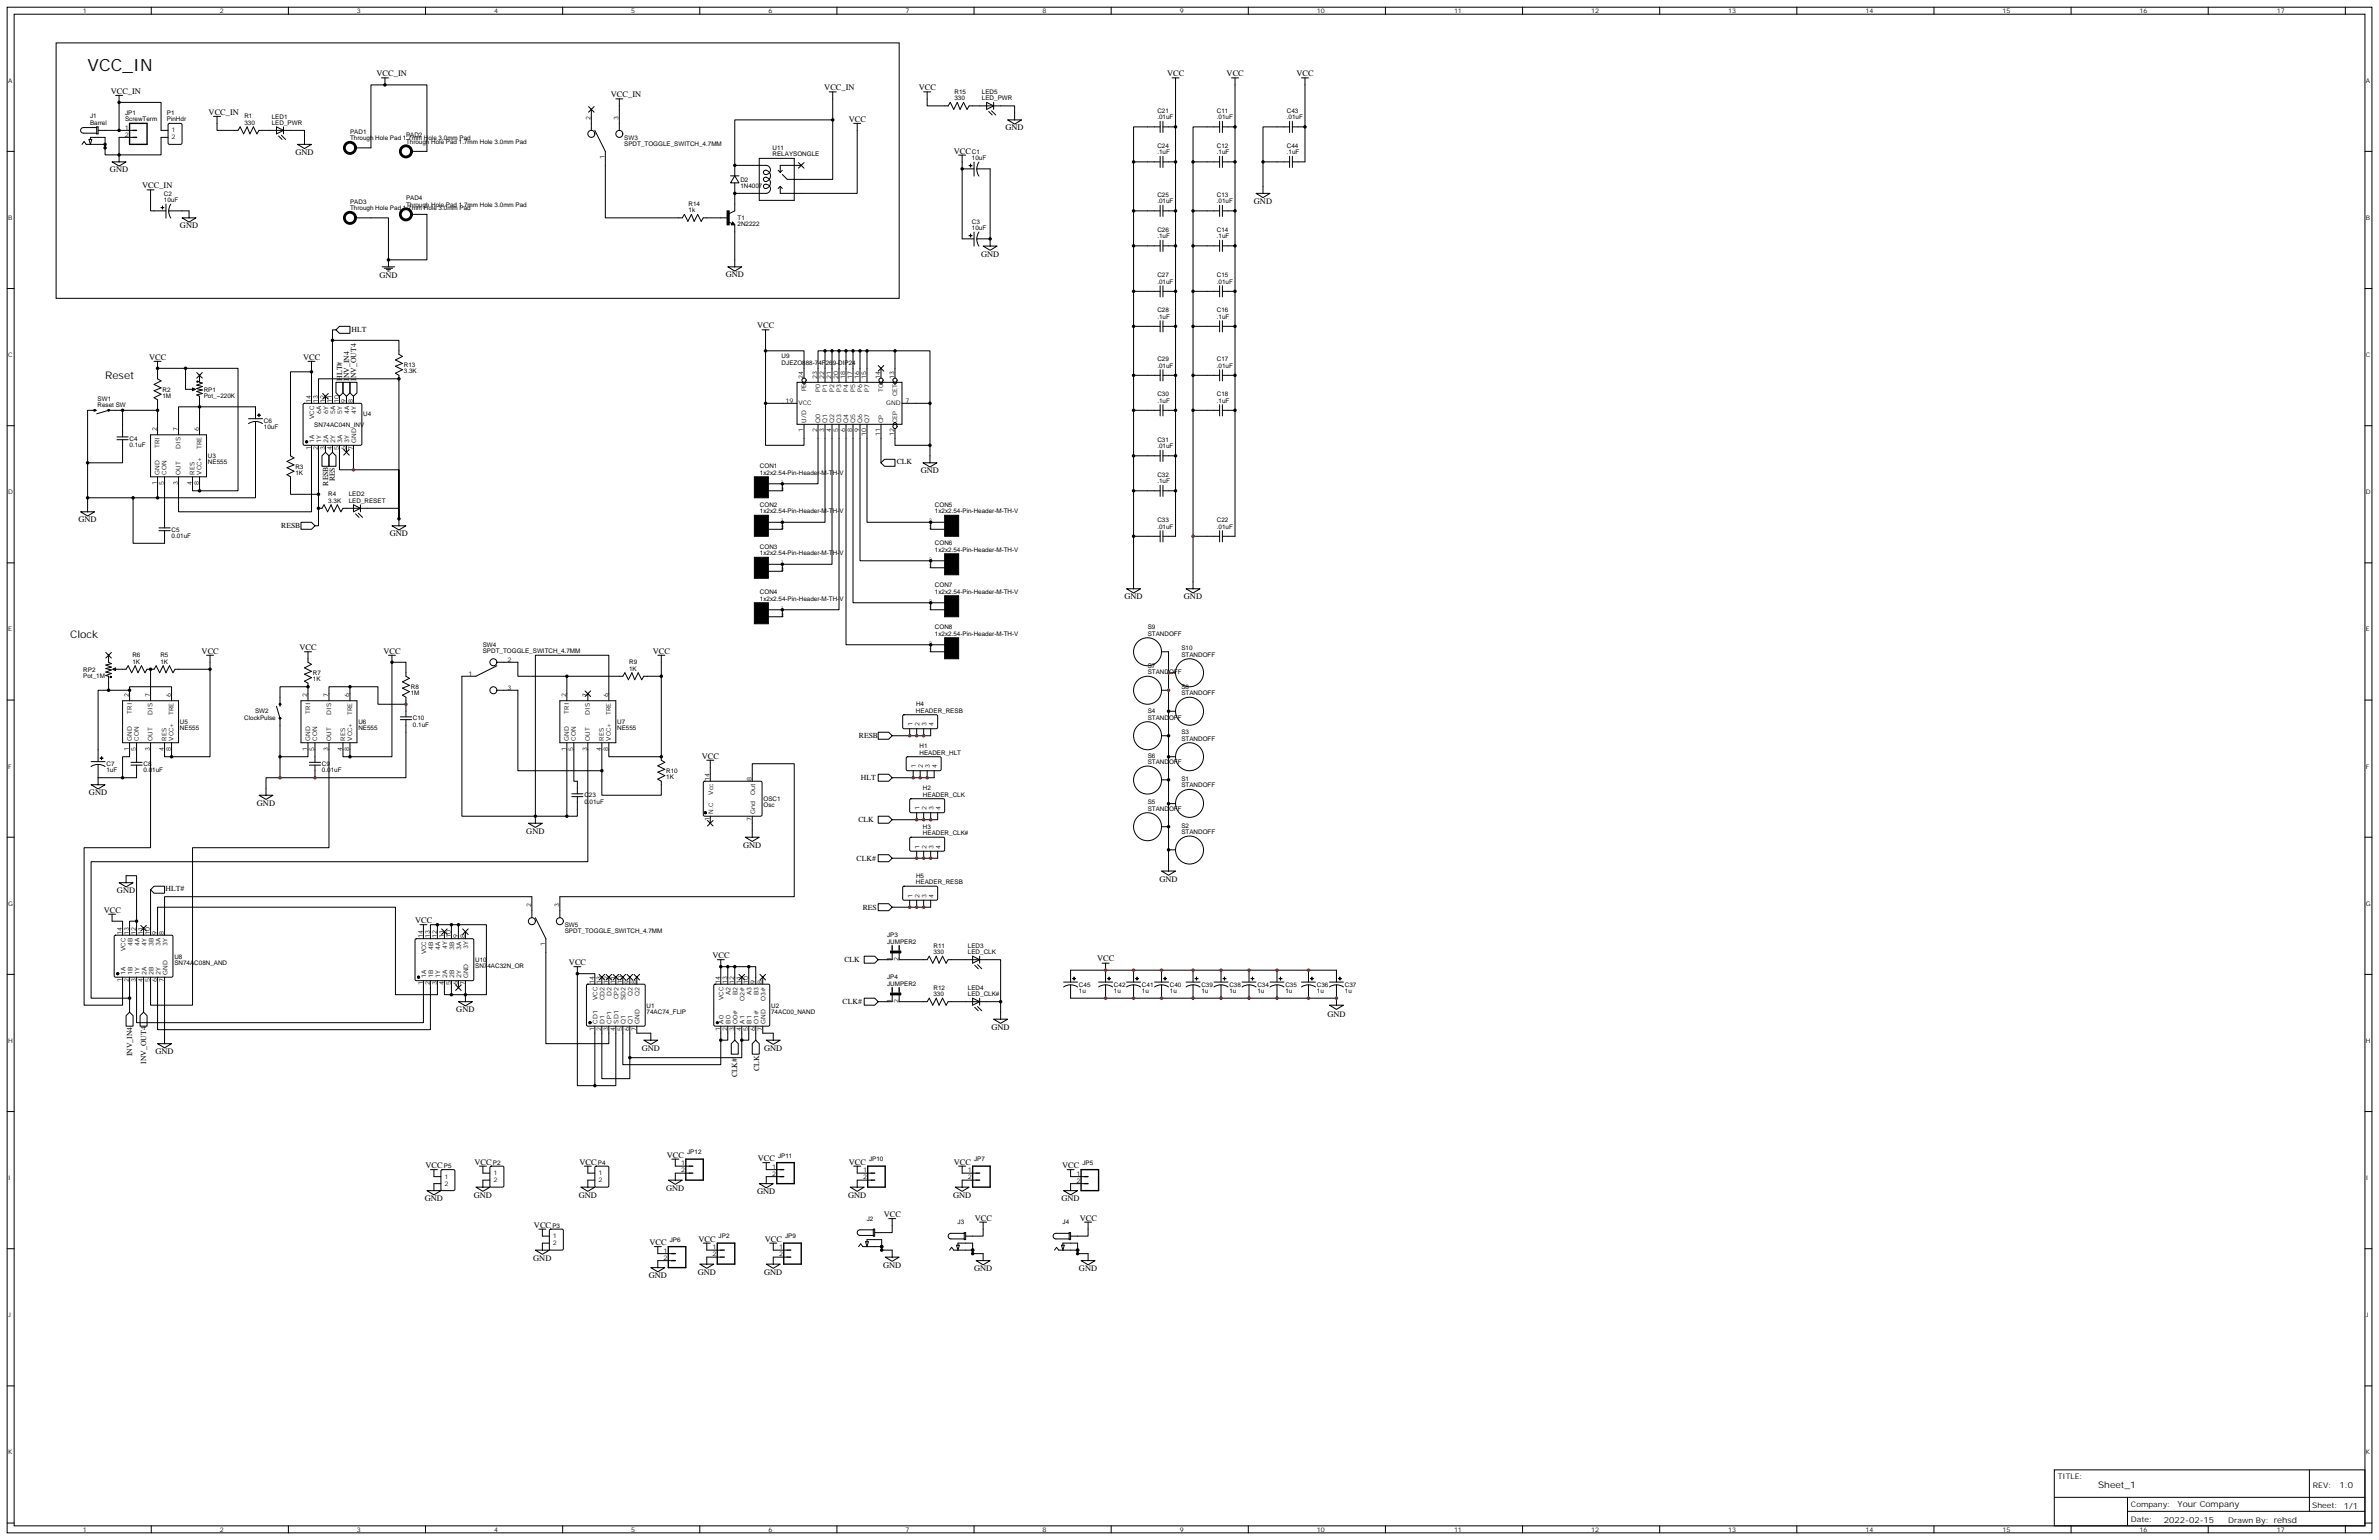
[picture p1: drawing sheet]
<svg xmlns="http://www.w3.org/2000/svg" width="1200mm" height="776mm" viewBox="0 0 1200 776" stroke-linecap="round" stroke-linejoin="round" font-family="sans-serif">
<defs><g id="words">
<text font-size="8.5" x="44" y="36">VCC_IN</text>
<g font-size="5.3">
<text x="53" y="191">Reset</text>
<text x="35" y="321">Clock</text>
</g>
<text font-size="4.6" x="1058" y="750">Sheet_1</text>
<g font-size="4.2">
<text x="190" y="39">VCC_IN</text>
<text x="589" y="39">VCC</text>
<text x="618" y="39">VCC</text>
<text x="654" y="39">VCC</text>
<text x="56" y="47">VCC_IN</text>
<text x="416" y="46">VCC_IN</text>
<text x="463" y="46">VCC</text>
<text x="308" y="49">VCC_IN</text>
<text x="105" y="58">VCC_IN</text>
<text x="428" y="61">VCC</text>
<text x="507" y="66">GND</text>
<text x="481" y="77">VCC</text>
<text x="149" y="78">GND</text>
<text x="55" y="87">GND</text>
<text x="72" y="95">VCC_IN</text>
<text x="632" y="103">GND</text>
<text x="91" y="115">GND</text>
<text x="495" y="129">GND</text>
<text x="191" y="140">GND</text>
<text x="366" y="140">GND</text>
<text x="382" y="166">VCC</text>
<text x="75" y="181">VCC</text>
<text x="153" y="181">VCC</text>
<text x="464" y="239">GND</text>
<text x="40" y="263">GND</text>
<text x="197" y="270">GND</text>
<text x="567" y="302">GND</text>
<text x="597" y="302">GND</text>
<text x="102" y="330">VCC</text>
<text x="151" y="328">VCC</text>
<text x="193" y="330">VCC</text>
<text x="329" y="330">VCC</text>
<text x="354" y="383">VCC</text>
<text x="45" y="401">GND</text>
<text x="130" y="406">GND</text>
<text x="265" y="420">GND</text>
<text x="375" y="427">GND</text>
<text x="585" y="444">GND</text>
<text x="59" y="450">GND</text>
<text x="52" y="460">VCC</text>
<text x="209" y="465">VCC</text>
<text x="359" y="483">VCC</text>
<text x="553" y="484">VCC</text>
<text x="287" y="487">VCC</text>
<text x="230" y="510">GND</text>
<text x="669" y="513">GND</text>
<text x="500" y="519">GND</text>
<text x="78" y="531">GND</text>
<text x="324" y="530">GND</text>
<text x="385" y="530">GND</text>
<text x="239" y="587">VCC</text>
<text x="292" y="587">VCC</text>
<text x="336" y="584">VCC</text>
<text x="382" y="585">VCC</text>
<text x="428" y="587">VCC</text>
<text x="481" y="587">VCC</text>
<text x="215" y="589">VCC</text>
<text x="536" y="589">VCC</text>
<text x="214" y="605">GND</text>
<text x="239" y="604">GND</text>
<text x="292" y="604">GND</text>
<text x="336" y="600">GND</text>
<text x="382" y="602">GND</text>
<text x="428" y="604">GND</text>
<text x="481" y="604">GND</text>
<text x="535" y="605">GND</text>
<text x="446" y="614">VCC</text>
<text x="491" y="615">VCC</text>
<text x="544" y="615">VCC</text>
<text x="269" y="619">VCC</text>
<text x="327" y="628">VCC</text>
<text x="352" y="626">VCC</text>
<text x="386" y="626">VCC</text>
<text x="269" y="635">GND</text>
<text x="445" y="639">GND</text>
<text x="491" y="641">GND</text>
<text x="544" y="641">GND</text>
<text x="327" y="644">GND</text>
<text x="352" y="643">GND</text>
<text x="385" y="643">GND</text>
<text x="1180" y="750">1.0</text>
<text x="1098" y="760">Your Company</text>
<text x="1091" y="768">2022-02-15</text>
</g>
<g font-size="3.9">
<text x="177" y="168">HLT</text>
<text x="172" y="192" transform="rotate(-90 172 192)">HLT#</text>
<text x="176" y="192" transform="rotate(-90 176 192)">INV_IN4</text>
<text x="180" y="192" transform="rotate(-90 180 192)">INV_OUT4</text>
<text x="452" y="234">CLK</text>
<text x="165" y="245" transform="rotate(-90 165 245)">RESB</text>
<text x="169" y="243" transform="rotate(-90 169 243)">RES</text>
<text x="142" y="266">RESB</text>
<text x="433" y="372">RESB</text>
<text x="434" y="393">HLT</text>
<text x="433" y="414">CLK</text>
<text x="432" y="434">CLK#</text>
<text x="83" y="449">HLT#</text>
<text x="435" y="459">RES</text>
<text x="426" y="485">CLK</text>
<text x="425" y="506">CLK#</text>
<text x="67" y="532" transform="rotate(-90 67 532)">INV_IN4</text>
<text x="74" y="536" transform="rotate(-90 74 536)">INV_OUT4</text>
<text x="383" y="540" transform="rotate(-90 383 540)">CLK</text>
<text x="372" y="543" transform="rotate(-90 372 543)">CLK#</text>
<text x="1038" y="746">TITLE:</text>
<text x="1166" y="750">REV:</text>
<text x="1074" y="760">Company:</text>
<text x="1166" y="760">Sheet: 1/1</text>
<text x="1074" y="767">Date:</text>
<text x="1124" y="767">Drawn By: rehsd</text>
</g>
<g font-size="3.2">
<text x="42" y="7">1</text>
<text x="111" y="7">2</text>
<text x="180" y="7">3</text>
<text x="249" y="7">4</text>
<text x="318" y="7">5</text>
<text x="387" y="7">6</text>
<text x="457" y="7">7</text>
<text x="526" y="7">8</text>
<text x="595" y="7">9</text>
<text x="664" y="7">10</text>
<text x="733" y="7">11</text>
<text x="802" y="7">12</text>
<text x="871" y="7">13</text>
<text x="941" y="7">14</text>
<text x="1010" y="7">15</text>
<text x="1079" y="7">16</text>
<text x="1148" y="7">17</text>
<text x="4" y="42">A</text>
<text x="1193" y="42">A</text>
<text x="481" y="47">R15</text>
<text x="495" y="47">LED5</text>
<text x="481" y="51">330</text>
<text x="495" y="51">LED_PWR</text>
<text x="45" y="60">J1</text>
<text x="63" y="58">JP1</text>
<text x="84" y="58">P1</text>
<text x="123" y="60">R1</text>
<text x="137" y="60">LED1</text>
<text x="584" y="57">C21</text>
<text x="614" y="57">C11</text>
<text x="649" y="57">C43</text>
<text x="45" y="63">Barrel</text>
<text x="63" y="65">1</text>
<text x="63" y="61">ScrewTerm</text>
<text x="84" y="61">PinHdr</text>
<text x="123" y="63">330</text>
<text x="137" y="63">LED_PWR</text>
<text x="298" y="60" transform="rotate(-90 298 60)">2</text>
<text x="312" y="60" transform="rotate(-90 312 60)">3</text>
<text x="584" y="60">.01uF</text>
<text x="614" y="60">.01uF</text>
<text x="649" y="60">.01uF</text>
<text x="63" y="69">2</text>
<text x="87" y="67">1</text>
<text x="87" y="70">2</text>
<text x="177" y="71">Through Hole Pad 1.7mm Hole 3.0mm Pad</text>
<text x="177" y="67">PAD1</text>
<text x="205" y="69">PAD2</text>
<text x="315" y="70">SW3</text>
<text x="205" y="72">Through Hole Pad 1.7mm Hole 3.0mm Pad</text>
<text x="315" y="74">SPDT_TOGGLE_SWITCH_4.7MM</text>
<text x="390" y="76">U11</text>
<text x="490" y="77">C1</text>
<text x="584" y="78">.1uF</text>
<text x="584" y="75">C24</text>
<text x="614" y="78">.1uF</text>
<text x="614" y="75">C12</text>
<text x="649" y="78">.1uF</text>
<text x="649" y="75">C44</text>
<text x="305" y="80" transform="rotate(-90 305 80)">1</text>
<text x="390" y="79">RELAYSONGLE</text>
<text x="490" y="81">10uF</text>
<text x="373" y="95">1N4007</text>
<text x="373" y="92">D2</text>
<text x="83" y="102">10uF</text>
<text x="83" y="99">C2</text>
<text x="205" y="101">PAD4</text>
<text x="584" y="99">C25</text>
<text x="614" y="99">C13</text>
<text x="177" y="106">Through Hole Pad 1.7mm Hole 3.0mm Pad</text>
<text x="177" y="103">PAD3</text>
<text x="205" y="104">Through Hole Pad 1.7mm Hole 3.0mm Pad</text>
<text x="347" y="107">1k</text>
<text x="347" y="104">R14</text>
<text x="584" y="102">.01uF</text>
<text x="614" y="102">.01uF</text>
<text x="4" y="111">B</text>
<text x="372" y="111">T1</text>
<text x="490" y="113">C3</text>
<text x="1193" y="111">B</text>
<text x="372" y="114">2N2222</text>
<text x="490" y="116">10uF</text>
<text x="584" y="117">C26</text>
<text x="614" y="117">C14</text>
<text x="584" y="120">.1uF</text>
<text x="614" y="120">.1uF</text>
<text x="584" y="143">.01uF</text>
<text x="584" y="140">C27</text>
<text x="614" y="143">.01uF</text>
<text x="614" y="140">C15</text>
<text x="584" y="161">.1uF</text>
<text x="584" y="157">C28</text>
<text x="614" y="161">.1uF</text>
<text x="614" y="157">C16</text>
<text x="4" y="180">C</text>
<text x="204" y="185">R13</text>
<text x="394" y="184">DJEZO888-74F269-DIP24</text>
<text x="394" y="181">U9</text>
<text x="584" y="185">.01uF</text>
<text x="584" y="182">C29</text>
<text x="614" y="185">.01uF</text>
<text x="614" y="182">C17</text>
<text x="1193" y="180">C</text>
<text x="204" y="188">3.3K</text>
<text x="405" y="191" transform="rotate(-90 405 191)">24</text>
<text x="412" y="191" transform="rotate(-90 412 191)">23</text>
<text x="416" y="191" transform="rotate(-90 416 191)">22</text>
<text x="419" y="191" transform="rotate(-90 419 191)">21</text>
<text x="423" y="191" transform="rotate(-90 423 191)">20</text>
<text x="426" y="191" transform="rotate(-90 426 191)">18</text>
<text x="430" y="191" transform="rotate(-90 430 191)">17</text>
<text x="433" y="191" transform="rotate(-90 433 191)">16</text>
<text x="437" y="191" transform="rotate(-90 437 191)">15</text>
<text x="444" y="191" transform="rotate(-90 444 191)">14</text>
<text x="451" y="191" transform="rotate(-90 451 191)">13</text>
<text x="82" y="197">R2</text>
<text x="103" y="197">RP1</text>
<text x="406" y="197" transform="rotate(-90 406 197)">PE</text>
<text x="414" y="197" transform="rotate(-90 414 197)">P0</text>
<text x="417" y="197" transform="rotate(-90 417 197)">P1</text>
<text x="421" y="197" transform="rotate(-90 421 197)">P2</text>
<text x="424" y="197" transform="rotate(-90 424 197)">P3</text>
<text x="428" y="197" transform="rotate(-90 428 197)">P4</text>
<text x="431" y="197" transform="rotate(-90 431 197)">P5</text>
<text x="435" y="197" transform="rotate(-90 435 197)">P6</text>
<text x="438" y="197" transform="rotate(-90 438 197)">P7</text>
<text x="445" y="198" transform="rotate(-90 445 198)">TC</text>
<text x="49" y="202">SW1</text>
<text x="82" y="201">1M</text>
<text x="103" y="201">Pot_~220K</text>
<text x="157" y="203" transform="rotate(-90 157 203)">14</text>
<text x="160" y="203" transform="rotate(-90 160 203)">13</text>
<text x="164" y="203" transform="rotate(-90 164 203)">12</text>
<text x="167" y="203" transform="rotate(-90 167 203)">11</text>
<text x="171" y="203" transform="rotate(-90 171 203)">10</text>
<text x="174" y="203" transform="rotate(-90 174 203)">9</text>
<text x="178" y="203" transform="rotate(-90 178 203)">8</text>
<text x="396" y="203">19</text>
<text x="452" y="200" transform="rotate(-90 452 200)">CET</text>
<text x="457" y="203">7</text>
<text x="584" y="203">.1uF</text>
<text x="584" y="200">C30</text>
<text x="614" y="203">.1uF</text>
<text x="614" y="200">C18</text>
<text x="49" y="205">Reset SW</text>
<text x="162" y="209" transform="rotate(-90 162 209)">6A</text>
<text x="166" y="209" transform="rotate(-90 166 209)">6Y</text>
<text x="169" y="209" transform="rotate(-90 169 209)">5A</text>
<text x="173" y="209" transform="rotate(-90 173 209)">5Y</text>
<text x="176" y="209" transform="rotate(-90 176 209)">4A</text>
<text x="180" y="209" transform="rotate(-90 180 209)">4Y</text>
<text x="183" y="210">U4</text>
<text x="403" y="204">VCC</text>
<text x="447" y="204">GND</text>
<text x="133" y="213">C6</text>
<text x="158" y="211" transform="rotate(-90 158 211)">VCC</text>
<text x="158" y="215">SN74AC04N_INV</text>
<text x="406" y="213" transform="rotate(-90 406 213)">U/D</text>
<text x="414" y="213" transform="rotate(-90 414 213)">Q0</text>
<text x="417" y="213" transform="rotate(-90 417 213)">Q1</text>
<text x="421" y="213" transform="rotate(-90 421 213)">Q2</text>
<text x="424" y="213" transform="rotate(-90 424 213)">Q3</text>
<text x="428" y="213" transform="rotate(-90 428 213)">Q4</text>
<text x="431" y="213" transform="rotate(-90 431 213)">Q5</text>
<text x="435" y="213" transform="rotate(-90 435 213)">Q6</text>
<text x="438" y="213" transform="rotate(-90 438 213)">Q7</text>
<text x="445" y="213" transform="rotate(-90 445 213)">CP</text>
<text x="452" y="213" transform="rotate(-90 452 213)">CEP</text>
<text x="79" y="217" transform="rotate(-90 79 217)">2</text>
<text x="90" y="217" transform="rotate(-90 90 217)">7</text>
<text x="100" y="217" transform="rotate(-90 100 217)">6</text>
<text x="133" y="216">10uF</text>
<text x="405" y="218" transform="rotate(-90 405 218)">1</text>
<text x="412" y="218" transform="rotate(-90 412 218)">2</text>
<text x="416" y="218" transform="rotate(-90 416 218)">3</text>
<text x="419" y="218" transform="rotate(-90 419 218)">4</text>
<text x="423" y="218" transform="rotate(-90 423 218)">5</text>
<text x="426" y="218" transform="rotate(-90 426 218)">6</text>
<text x="430" y="218" transform="rotate(-90 430 218)">8</text>
<text x="433" y="218" transform="rotate(-90 433 218)">9</text>
<text x="437" y="220" transform="rotate(-90 437 220)">10</text>
<text x="444" y="220" transform="rotate(-90 444 220)">11</text>
<text x="451" y="220" transform="rotate(-90 451 220)">12</text>
<text x="65" y="225">0.1uF</text>
<text x="65" y="222">C4</text>
<text x="81" y="226" transform="rotate(-90 81 226)">TRI</text>
<text x="91" y="226" transform="rotate(-90 91 226)">DIS</text>
<text x="102" y="226" transform="rotate(-90 102 226)">TRE</text>
<text x="157" y="227" transform="rotate(-90 157 227)">1</text>
<text x="158" y="223" transform="rotate(-90 158 223)">1A</text>
<text x="160" y="227" transform="rotate(-90 160 227)">2</text>
<text x="162" y="223" transform="rotate(-90 162 223)">1Y</text>
<text x="164" y="227" transform="rotate(-90 164 227)">3</text>
<text x="166" y="223" transform="rotate(-90 166 223)">2A</text>
<text x="167" y="227" transform="rotate(-90 167 227)">4</text>
<text x="169" y="223" transform="rotate(-90 169 223)">2Y</text>
<text x="171" y="227" transform="rotate(-90 171 227)">5</text>
<text x="173" y="223" transform="rotate(-90 173 223)">3A</text>
<text x="174" y="227" transform="rotate(-90 174 227)">6</text>
<text x="176" y="223" transform="rotate(-90 176 223)">3Y</text>
<text x="178" y="227" transform="rotate(-90 178 227)">7</text>
<text x="180" y="223" transform="rotate(-90 180 223)">GND</text>
<text x="584" y="226">.01uF</text>
<text x="584" y="223">C31</text>
<text x="105" y="231">U3</text>
<text x="81" y="239" transform="rotate(-90 81 239)">GND</text>
<text x="84" y="239" transform="rotate(-90 84 239)">CON</text>
<text x="91" y="239" transform="rotate(-90 91 239)">OUT</text>
<text x="98" y="239" transform="rotate(-90 98 239)">RES</text>
<text x="102" y="239" transform="rotate(-90 102 239)">VCC+</text>
<text x="105" y="234">NE555</text>
<text x="149" y="239">1K</text>
<text x="149" y="236">R3</text>
<text x="383" y="239">1x2x2.54-Pin-Header-M-TH-V</text>
<text x="383" y="236">CON1</text>
<text x="79" y="244" transform="rotate(-90 79 244)">1</text>
<text x="83" y="244" transform="rotate(-90 83 244)">5</text>
<text x="90" y="244" transform="rotate(-90 90 244)">3</text>
<text x="97" y="244" transform="rotate(-90 97 244)">4</text>
<text x="100" y="244" transform="rotate(-90 100 244)">8</text>
<text x="584" y="244">.1uF</text>
<text x="584" y="240">C32</text>
<text x="4" y="249">D</text>
<text x="166" y="250">R4</text>
<text x="176" y="250">LED2</text>
<text x="1193" y="249">D</text>
<text x="166" y="253">3.3K</text>
<text x="176" y="253">LED_RESET</text>
<text x="383" y="256">CON2</text>
<text x="471" y="256">CON5</text>
<text x="383" y="259">1x2x2.54-Pin-Header-M-TH-V</text>
<text x="471" y="259">1x2x2.54-Pin-Header-M-TH-V</text>
<text x="584" y="263">C33</text>
<text x="614" y="263">C22</text>
<text x="87" y="268">C5</text>
<text x="584" y="266">.01uF</text>
<text x="614" y="266">.01uF</text>
<text x="87" y="271">0.01uF</text>
<text x="471" y="275">CON6</text>
<text x="383" y="280">1x2x2.54-Pin-Header-M-TH-V</text>
<text x="383" y="277">CON3</text>
<text x="471" y="278">1x2x2.54-Pin-Header-M-TH-V</text>
<text x="383" y="300">CON4</text>
<text x="471" y="299">1x2x2.54-Pin-Header-M-TH-V</text>
<text x="471" y="296">CON7</text>
<text x="383" y="303">1x2x2.54-Pin-Header-M-TH-V</text>
<text x="471" y="317">CON8</text>
<text x="579" y="317">S9</text>
<text x="4" y="318">E</text>
<text x="471" y="320">1x2x2.54-Pin-Header-M-TH-V</text>
<text x="579" y="320">STANDOFF</text>
<text x="1193" y="318">E</text>
<text x="243" y="329">SPDT_TOGGLE_SWITCH_4.7MM</text>
<text x="243" y="326">SW4</text>
<text x="596" y="328">S10</text>
<text x="67" y="335">1K</text>
<text x="67" y="331">R6</text>
<text x="81" y="335">1K</text>
<text x="81" y="331">R5</text>
<text x="256" y="333">2</text>
<text x="317" y="335">R9</text>
<text x="596" y="331">STANDOFF</text>
<text x="42" y="342">Pot_1M</text>
<text x="42" y="339">RP2</text>
<text x="158" y="340">R7</text>
<text x="236" y="341">1</text>
<text x="317" y="338">1K</text>
<text x="579" y="340">STANDOFF</text>
<text x="579" y="337">S7</text>
<text x="158" y="343">1K</text>
<text x="207" y="347">R8</text>
<text x="256" y="348">3</text>
<text x="596" y="347">S8</text>
<text x="65" y="351" transform="rotate(-90 65 351)">2</text>
<text x="76" y="351" transform="rotate(-90 76 351)">7</text>
<text x="86" y="351" transform="rotate(-90 86 351)">6</text>
<text x="155" y="351" transform="rotate(-90 155 351)">2</text>
<text x="166" y="351" transform="rotate(-90 166 351)">7</text>
<text x="176" y="351" transform="rotate(-90 176 351)">6</text>
<text x="207" y="350">1M</text>
<text x="285" y="351" transform="rotate(-90 285 351)">2</text>
<text x="296" y="351" transform="rotate(-90 296 351)">7</text>
<text x="307" y="351" transform="rotate(-90 307 351)">6</text>
<text x="596" y="350">STANDOFF</text>
<text x="66" y="360" transform="rotate(-90 66 360)">TRI</text>
<text x="129" y="360">SW2</text>
<text x="156" y="360" transform="rotate(-90 156 360)">TRI</text>
<text x="287" y="360" transform="rotate(-90 287 360)">TRI</text>
<text x="462" y="359">HEADER_RESB</text>
<text x="462" y="356">H4</text>
<text x="579" y="360">S4</text>
<text x="77" y="360" transform="rotate(-90 77 360)">DIS</text>
<text x="88" y="360" transform="rotate(-90 88 360)">TRE</text>
<text x="91" y="365">U5</text>
<text x="123" y="363">ClockPulse</text>
<text x="167" y="360" transform="rotate(-90 167 360)">DIS</text>
<text x="178" y="360" transform="rotate(-90 178 360)">TRE</text>
<text x="181" y="365">U6</text>
<text x="208" y="363">C10</text>
<text x="297" y="360" transform="rotate(-90 297 360)">DIS</text>
<text x="308" y="360" transform="rotate(-90 308 360)">TRE</text>
<text x="311" y="365">U7</text>
<text x="579" y="363">STANDOFF</text>
<text x="91" y="368">NE555</text>
<text x="181" y="368">NE555</text>
<text x="208" y="366">0.1uF</text>
<text x="311" y="368">NE555</text>
<text x="460" y="366" transform="rotate(-90 460 366)">1</text>
<text x="464" y="366" transform="rotate(-90 464 366)">2</text>
<text x="467" y="366" transform="rotate(-90 467 366)">3</text>
<text x="471" y="366" transform="rotate(-90 471 366)">4</text>
<text x="596" y="370">S3</text>
<text x="66" y="373" transform="rotate(-90 66 373)">GND</text>
<text x="70" y="373" transform="rotate(-90 70 373)">CON</text>
<text x="77" y="373" transform="rotate(-90 77 373)">OUT</text>
<text x="84" y="373" transform="rotate(-90 84 373)">RES</text>
<text x="88" y="373" transform="rotate(-90 88 373)">VCC+</text>
<text x="156" y="373" transform="rotate(-90 156 373)">GND</text>
<text x="160" y="373" transform="rotate(-90 160 373)">CON</text>
<text x="167" y="373" transform="rotate(-90 167 373)">OUT</text>
<text x="174" y="373" transform="rotate(-90 174 373)">RES</text>
<text x="178" y="373" transform="rotate(-90 178 373)">VCC+</text>
<text x="287" y="373" transform="rotate(-90 287 373)">GND</text>
<text x="290" y="373" transform="rotate(-90 290 373)">CON</text>
<text x="297" y="373" transform="rotate(-90 297 373)">OUT</text>
<text x="305" y="373" transform="rotate(-90 305 373)">RES</text>
<text x="308" y="373" transform="rotate(-90 308 373)">VCC+</text>
<text x="464" y="377">H1</text>
<text x="596" y="373">STANDOFF</text>
<text x="65" y="379" transform="rotate(-90 65 379)">1</text>
<text x="69" y="379" transform="rotate(-90 69 379)">5</text>
<text x="76" y="379" transform="rotate(-90 76 379)">3</text>
<text x="83" y="379" transform="rotate(-90 83 379)">4</text>
<text x="86" y="379" transform="rotate(-90 86 379)">8</text>
<text x="155" y="379" transform="rotate(-90 155 379)">1</text>
<text x="158" y="379" transform="rotate(-90 158 379)">5</text>
<text x="166" y="379" transform="rotate(-90 166 379)">3</text>
<text x="173" y="379" transform="rotate(-90 173 379)">4</text>
<text x="176" y="379" transform="rotate(-90 176 379)">8</text>
<text x="285" y="379" transform="rotate(-90 285 379)">1</text>
<text x="289" y="379" transform="rotate(-90 289 379)">5</text>
<text x="296" y="379" transform="rotate(-90 296 379)">3</text>
<text x="303" y="379" transform="rotate(-90 303 379)">4</text>
<text x="307" y="379" transform="rotate(-90 307 379)">8</text>
<text x="464" y="380">HEADER_HLT</text>
<text x="579" y="382">S6</text>
<text x="4" y="387">F</text>
<text x="54" y="389">1uF</text>
<text x="54" y="386">C7</text>
<text x="72" y="389">0.01uF</text>
<text x="72" y="386">C8</text>
<text x="162" y="389">0.01uF</text>
<text x="162" y="386">C9</text>
<text x="336" y="390">R10</text>
<text x="462" y="387" transform="rotate(-90 462 387)">1</text>
<text x="465" y="387" transform="rotate(-90 465 387)">2</text>
<text x="469" y="387" transform="rotate(-90 469 387)">3</text>
<text x="472" y="387" transform="rotate(-90 472 387)">4</text>
<text x="579" y="385">STANDOFF</text>
<text x="1193" y="387">F</text>
<text x="336" y="393">1K</text>
<text x="358" y="394" transform="rotate(-90 358 394)">14</text>
<text x="379" y="394" transform="rotate(-90 379 394)">8</text>
<text x="596" y="394">S1</text>
<text x="295" y="402">C23</text>
<text x="360" y="401" transform="rotate(-90 360 401)">Vcc</text>
<text x="381" y="401" transform="rotate(-90 381 401)">Out</text>
<text x="465" y="402">HEADER_CLK</text>
<text x="465" y="398">H2</text>
<text x="596" y="397">STANDOFF</text>
<text x="295" y="405">0.01uF</text>
<text x="385" y="407">Osc</text>
<text x="385" y="404">OSC1</text>
<text x="579" y="405">S5</text>
<text x="358" y="414" transform="rotate(-90 358 414)">1</text>
<text x="360" y="410" transform="rotate(-90 360 410)">N.C</text>
<text x="379" y="414" transform="rotate(-90 379 414)">7</text>
<text x="381" y="410" transform="rotate(-90 381 410)">Gnd</text>
<text x="464" y="408" transform="rotate(-90 464 408)">1</text>
<text x="467" y="408" transform="rotate(-90 467 408)">2</text>
<text x="471" y="408" transform="rotate(-90 471 408)">3</text>
<text x="474" y="408" transform="rotate(-90 474 408)">4</text>
<text x="579" y="409">STANDOFF</text>
<text x="465" y="418">H3</text>
<text x="596" y="417">S2</text>
<text x="465" y="421">HEADER_CLK#</text>
<text x="596" y="420">STANDOFF</text>
<text x="464" y="428" transform="rotate(-90 464 428)">1</text>
<text x="467" y="428" transform="rotate(-90 467 428)">2</text>
<text x="471" y="428" transform="rotate(-90 471 428)">3</text>
<text x="474" y="428" transform="rotate(-90 474 428)">4</text>
<text x="462" y="442">H5</text>
<text x="462" y="446">HEADER_RESB</text>
<text x="460" y="452" transform="rotate(-90 460 452)">1</text>
<text x="464" y="452" transform="rotate(-90 464 452)">2</text>
<text x="467" y="452" transform="rotate(-90 467 452)">3</text>
<text x="471" y="452" transform="rotate(-90 471 452)">4</text>
<text x="4" y="457">G</text>
<text x="268" y="457" transform="rotate(-90 268 457)">2</text>
<text x="282" y="457" transform="rotate(-90 282 457)">3</text>
<text x="1193" y="457">G</text>
<text x="285" y="467">SW5</text>
<text x="61" y="471" transform="rotate(-90 61 471)">14</text>
<text x="65" y="471" transform="rotate(-90 65 471)">13</text>
<text x="69" y="471" transform="rotate(-90 69 471)">12</text>
<text x="72" y="471" transform="rotate(-90 72 471)">11</text>
<text x="76" y="471" transform="rotate(-90 76 471)">10</text>
<text x="79" y="471" transform="rotate(-90 79 471)">9</text>
<text x="83" y="471" transform="rotate(-90 83 471)">8</text>
<text x="213" y="473" transform="rotate(-90 213 473)">14</text>
<text x="217" y="473" transform="rotate(-90 217 473)">13</text>
<text x="220" y="473" transform="rotate(-90 220 473)">12</text>
<text x="224" y="473" transform="rotate(-90 224 473)">11</text>
<text x="227" y="473" transform="rotate(-90 227 473)">10</text>
<text x="231" y="473" transform="rotate(-90 231 473)">9</text>
<text x="234" y="473" transform="rotate(-90 234 473)">8</text>
<text x="285" y="470">SPDT_TOGGLE_SWITCH_4.7MM</text>
<text x="447" y="472">JP3</text>
<text x="63" y="479" transform="rotate(-90 63 479)">VCC</text>
<text x="67" y="477" transform="rotate(-90 67 477)">4B</text>
<text x="70" y="477" transform="rotate(-90 70 477)">4A</text>
<text x="74" y="477" transform="rotate(-90 74 477)">4Y</text>
<text x="77" y="477" transform="rotate(-90 77 477)">3B</text>
<text x="81" y="477" transform="rotate(-90 81 477)">3A</text>
<text x="84" y="477" transform="rotate(-90 84 477)">3Y</text>
<text x="218" y="479" transform="rotate(-90 218 479)">4B</text>
<text x="222" y="479" transform="rotate(-90 222 479)">4A</text>
<text x="225" y="478" transform="rotate(-90 225 478)">4Y</text>
<text x="229" y="479" transform="rotate(-90 229 479)">3B</text>
<text x="233" y="479" transform="rotate(-90 233 479)">3A</text>
<text x="236" y="478" transform="rotate(-90 236 478)">3Y</text>
<text x="275" y="477" transform="rotate(-90 275 477)">1</text>
<text x="447" y="476">JUMPER2</text>
<text x="471" y="478">R11</text>
<text x="488" y="478">LED3</text>
<text x="88" y="483">U8</text>
<text x="215" y="481" transform="rotate(-90 215 481)">VCC</text>
<text x="240" y="485">U10</text>
<text x="450" y="484" transform="rotate(-90 450 484)">1</text>
<text x="453" y="484" transform="rotate(-90 453 484)">2</text>
<text x="471" y="481">330</text>
<text x="488" y="481">LED_CLK</text>
<text x="63" y="491" transform="rotate(-90 63 491)">1A</text>
<text x="67" y="491" transform="rotate(-90 67 491)">1B</text>
<text x="70" y="491" transform="rotate(-90 70 491)">1Y</text>
<text x="74" y="491" transform="rotate(-90 74 491)">2A</text>
<text x="77" y="491" transform="rotate(-90 77 491)">2B</text>
<text x="81" y="491" transform="rotate(-90 81 491)">2Y</text>
<text x="84" y="491" transform="rotate(-90 84 491)">GND</text>
<text x="88" y="486">SN74AC08N_AND</text>
<text x="240" y="488">SN74AC32N_OR</text>
<text x="61" y="495" transform="rotate(-90 61 495)">1</text>
<text x="65" y="495" transform="rotate(-90 65 495)">2</text>
<text x="69" y="495" transform="rotate(-90 69 495)">3</text>
<text x="72" y="495" transform="rotate(-90 72 495)">4</text>
<text x="76" y="495" transform="rotate(-90 76 495)">5</text>
<text x="79" y="495" transform="rotate(-90 79 495)">6</text>
<text x="83" y="495" transform="rotate(-90 83 495)">7</text>
<text x="213" y="497" transform="rotate(-90 213 497)">1</text>
<text x="215" y="493" transform="rotate(-90 215 493)">1A</text>
<text x="217" y="497" transform="rotate(-90 217 497)">2</text>
<text x="218" y="493" transform="rotate(-90 218 493)">1B</text>
<text x="220" y="497" transform="rotate(-90 220 497)">3</text>
<text x="222" y="493" transform="rotate(-90 222 493)">1Y</text>
<text x="224" y="497" transform="rotate(-90 224 497)">4</text>
<text x="225" y="493" transform="rotate(-90 225 493)">2A</text>
<text x="227" y="497" transform="rotate(-90 227 497)">5</text>
<text x="229" y="493" transform="rotate(-90 229 493)">2B</text>
<text x="231" y="497" transform="rotate(-90 231 497)">6</text>
<text x="233" y="493" transform="rotate(-90 233 493)">2Y</text>
<text x="234" y="497" transform="rotate(-90 234 497)">7</text>
<text x="236" y="493" transform="rotate(-90 236 493)">GND</text>
<text x="300" y="496" transform="rotate(-90 300 496)">14</text>
<text x="303" y="496" transform="rotate(-90 303 496)">13</text>
<text x="307" y="496" transform="rotate(-90 307 496)">12</text>
<text x="310" y="496" transform="rotate(-90 310 496)">11</text>
<text x="314" y="496" transform="rotate(-90 314 496)">10</text>
<text x="317" y="496" transform="rotate(-90 317 496)">9</text>
<text x="321" y="496" transform="rotate(-90 321 496)">8</text>
<text x="363" y="496" transform="rotate(-90 363 496)">14</text>
<text x="367" y="496" transform="rotate(-90 367 496)">13</text>
<text x="370" y="496" transform="rotate(-90 370 496)">12</text>
<text x="374" y="496" transform="rotate(-90 374 496)">11</text>
<text x="377" y="496" transform="rotate(-90 377 496)">10</text>
<text x="381" y="496" transform="rotate(-90 381 496)">9</text>
<text x="384" y="496" transform="rotate(-90 384 496)">8</text>
<text x="447" y="497">JUMPER2</text>
<text x="447" y="494">JP4</text>
<text x="544" y="497">C45</text>
<text x="562" y="497">C42</text>
<text x="576" y="497">C41</text>
<text x="590" y="497">C40</text>
<text x="606" y="497">C39</text>
<text x="620" y="497">C38</text>
<text x="634" y="497">C34</text>
<text x="648" y="497">C35</text>
<text x="664" y="497">C36</text>
<text x="678" y="497">C37</text>
<text x="308" y="502" transform="rotate(-90 308 502)">D2</text>
<text x="312" y="504" transform="rotate(-90 312 504)">CP2</text>
<text x="319" y="502" transform="rotate(-90 319 502)">Q2</text>
<text x="323" y="502" transform="rotate(-90 323 502)">Q2</text>
<text x="368" y="502" transform="rotate(-90 368 502)">A2</text>
<text x="372" y="502" transform="rotate(-90 372 502)">B2</text>
<text x="379" y="502" transform="rotate(-90 379 502)">A3</text>
<text x="382" y="502" transform="rotate(-90 382 502)">B3</text>
<text x="471" y="502">330</text>
<text x="471" y="499">R12</text>
<text x="488" y="502">LED_CLK#</text>
<text x="488" y="499">LED4</text>
<text x="544" y="500">1u</text>
<text x="562" y="500">1u</text>
<text x="576" y="500">1u</text>
<text x="590" y="500">1u</text>
<text x="606" y="500">1u</text>
<text x="620" y="500">1u</text>
<text x="634" y="500">1u</text>
<text x="648" y="500">1u</text>
<text x="664" y="500">1u</text>
<text x="678" y="500">1u</text>
<text x="301" y="504" transform="rotate(-90 301 504)">VCC</text>
<text x="305" y="504" transform="rotate(-90 305 504)">CD2</text>
<text x="315" y="504" transform="rotate(-90 315 504)">SD2</text>
<text x="326" y="508">U1</text>
<text x="365" y="504" transform="rotate(-90 365 504)">VCC</text>
<text x="375" y="505" transform="rotate(-90 375 505)">O2#</text>
<text x="386" y="505" transform="rotate(-90 386 505)">O3#</text>
<text x="389" y="508">U2</text>
<text x="450" y="506" transform="rotate(-90 450 506)">1</text>
<text x="453" y="506" transform="rotate(-90 453 506)">2</text>
<text x="301" y="516" transform="rotate(-90 301 516)">CD1</text>
<text x="305" y="516" transform="rotate(-90 305 516)">D1</text>
<text x="308" y="516" transform="rotate(-90 308 516)">CP1</text>
<text x="312" y="516" transform="rotate(-90 312 516)">SD1</text>
<text x="315" y="516" transform="rotate(-90 315 516)">Q1</text>
<text x="319" y="516" transform="rotate(-90 319 516)">Q1</text>
<text x="323" y="516" transform="rotate(-90 323 516)">GND</text>
<text x="326" y="511">74AC74_FLIP</text>
<text x="365" y="516" transform="rotate(-90 365 516)">A0</text>
<text x="368" y="516" transform="rotate(-90 368 516)">B0</text>
<text x="372" y="516" transform="rotate(-90 372 516)">O0#</text>
<text x="375" y="516" transform="rotate(-90 375 516)">A1</text>
<text x="379" y="516" transform="rotate(-90 379 516)">B1</text>
<text x="382" y="516" transform="rotate(-90 382 516)">O1#</text>
<text x="386" y="516" transform="rotate(-90 386 516)">GND</text>
<text x="389" y="511">74AC00_NAND</text>
<text x="300" y="519" transform="rotate(-90 300 519)">1</text>
<text x="303" y="519" transform="rotate(-90 303 519)">2</text>
<text x="307" y="519" transform="rotate(-90 307 519)">3</text>
<text x="310" y="519" transform="rotate(-90 310 519)">4</text>
<text x="314" y="519" transform="rotate(-90 314 519)">5</text>
<text x="317" y="519" transform="rotate(-90 317 519)">6</text>
<text x="321" y="519" transform="rotate(-90 321 519)">7</text>
<text x="363" y="519" transform="rotate(-90 363 519)">1</text>
<text x="367" y="519" transform="rotate(-90 367 519)">2</text>
<text x="370" y="519" transform="rotate(-90 370 519)">3</text>
<text x="374" y="519" transform="rotate(-90 374 519)">4</text>
<text x="377" y="519" transform="rotate(-90 377 519)">5</text>
<text x="381" y="519" transform="rotate(-90 381 519)">6</text>
<text x="384" y="519" transform="rotate(-90 384 519)">7</text>
<text x="4" y="526">H</text>
<text x="1193" y="526">H</text>
<text x="346" y="582">JP12</text>
<text x="249" y="587">P2</text>
<text x="301" y="587">P4</text>
<text x="343" y="587">1</text>
<text x="392" y="584">JP11</text>
<text x="438" y="585">JP10</text>
<text x="491" y="585">JP7</text>
<text x="546" y="587">JP5</text>
<text x="224" y="589">P5</text>
<text x="249" y="592">1</text>
<text x="302" y="592">1</text>
<text x="343" y="591">2</text>
<text x="389" y="589">1</text>
<text x="389" y="593">2</text>
<text x="435" y="591">1</text>
<text x="488" y="591">1</text>
<text x="543" y="593">1</text>
<text x="4" y="595">I</text>
<text x="224" y="594">1</text>
<text x="224" y="598">2</text>
<text x="249" y="596">2</text>
<text x="302" y="596">2</text>
<text x="435" y="595">2</text>
<text x="488" y="595">2</text>
<text x="543" y="596">2</text>
<text x="1193" y="595">I</text>
<text x="437" y="615">J2</text>
<text x="483" y="617">J3</text>
<text x="536" y="617">J4</text>
<text x="279" y="619">P3</text>
<text x="279" y="624">1</text>
<text x="279" y="628">2</text>
<text x="338" y="626">JP6</text>
<text x="359" y="630">1</text>
<text x="362" y="624">JP2</text>
<text x="393" y="630">1</text>
<text x="396" y="624">JP9</text>
<text x="335" y="632">1</text>
<text x="335" y="635">2</text>
<text x="359" y="633">2</text>
<text x="393" y="633">2</text>
<text x="4" y="664">J</text>
<text x="1193" y="664">J</text>
<text x="4" y="733">K</text>
<text x="1193" y="733">K</text>
<text x="42" y="772">1</text>
<text x="111" y="772">2</text>
<text x="180" y="772">3</text>
<text x="249" y="772">4</text>
<text x="318" y="772">5</text>
<text x="387" y="772">6</text>
<text x="457" y="772">7</text>
<text x="526" y="772">8</text>
<text x="595" y="772">9</text>
<text x="664" y="772">10</text>
<text x="733" y="772">11</text>
<text x="802" y="772">12</text>
<text x="871" y="772">13</text>
<text x="941" y="772">14</text>
<text x="1010" y="772">15</text>
<text x="1079" y="772">16</text>
<text x="1148" y="772">17</text>
</g>
<g font-size="2.8">
<text x="394" y="244">1</text>
<text x="394" y="247">2</text>
<text x="394" y="263">1</text>
<text x="468" y="263">2</text>
<text x="394" y="267">2</text>
<text x="468" y="267">1</text>
<text x="394" y="284">1</text>
<text x="394" y="288">2</text>
<text x="468" y="286">1</text>
<text x="468" y="283">2</text>
<text x="468" y="304">2</text>
<text x="394" y="307">1</text>
<text x="394" y="311">2</text>
<text x="468" y="307">1</text>
<text x="468" y="329">1</text>
<text x="468" y="325">2</text>
</g>
</g></defs>
<g fill="none" stroke="#000" stroke-width=".5">
<path d="M4 4h1192v769h-1192zM7 7h1185v762h-1185zM76 4v3M145 4v3M215 4v3M284 4v3M353 4v3M422 4v3M491 4v3M560 4v3M629 4v3M699 4v3"/>
<path d="M768 4v3M837 4v3M906 4v3M975 4v3M1044 4v3M1113 4v3M1183 4v3M28 22h425v128h-425zM192 39h4M194 39v4M591 39h4M593 39v231h-7"/>
<path d="M621 39h3M623 39v231h-7M656 39h4M658 39v43h-6M58 48h4M60 48v4M108 59h3M109 59v7h11l1-2 2 3 2-3 1 3 2-3 2 3 1-1h23v7M297 54l3 3M298 55v11M300 54l-3 3M311 50h3"/>
<path d="M312 50v16M418 46h4M420 46v44h-23l-3-2M466 46h3M468 46v7h10l1-1 2 3 2-3 1 3 2-3 2 3 1-2h23v7M497 52l4 1-4 2zM499 56l1 2M500 56l2 2M501 52v3M4 76h3M45 70h1v3zM46 70v-1h7v6"/>
<path d="M49 64h-7a1.4 1.4 0 0 0-1 2 1.4 1.4 0 0 0 1 1h7M49 64v3zM49 66h11v-14h21v14h4M60 66h7M67 69h-7v9h-7v-5h-10l-1-2-1 2M85 69h-4v9h-21v4M85 62h6l1 1v9l-1 1h-6v-1zM139 64l4 2-4 1zM140 69l2 1M142 68l2 2M143 64v3M150 73h7l-3 2z"/>
<path d="M180 75h7v-32h28v33h-7M300 66l5 10v34h39l1-2 2 4 2-4 1 4 2-4 2 4 1-2h12M383 80h17v21h-17zM420 60h-50v23h16a2.2 2.2 0 0 1 2 3 2.2 2.2 0 0 1-3 1 1.6 1.6 0 0 1 2-1 1.6 1.6 0 0 1 1 1 2.3 2.3 0 0 1 0 4 2.3 2.3 0 0 1-3 0 1.6 1.6 0 0 1 2-2 1.6 1.6 0 0 1 1 2 2.3 2.3 0 0 1 0 3 2.3 2.3 0 0 1-3 0 1.7 1.7 0 0 1 2-1 1.7 1.7 0 0 1 1 1v3h-2h-16v9l-2 2M430 62h4M432 62v35h-39v-3M483 78h4M485 78v42h6M508 60h7l-3 3zM585 64h-13v42M585 61v6M585 79v5"/>
<path d="M586 64h7M586 61v6M586 79v5M615 64h-13v42M615 61v6M615 79v5M616 64h7M616 61v6M616 79v5M650 64h-13v33M650 61v6M650 79v5"/>
<path d="M652 64h6M652 61v6M652 79v5M1192 76h4M57 82h7l-4 2zM74 96h4M76 96v10h8M368 89h5M370 89l3 3h-5zM370 83v6M370 92v5M392 86l1 1"/>
<path d="M393 94l1 1M393 94l-1 1M394 86l-1 1M403 82l2 3M404 83h-11v4M405 82l-2 3M485 85h6M491 82v7M493 85l1 4M493 85h6v39M494 82l-1 3M572 82h13"/>
<path d="M586 82h7M602 82h13M616 82h7M633 97h7l-3 3zM637 82h13M84 103v7M85 106h10v4M86 103l-1 3 1 4M92 110h7l-4 2zM208 108h7v23h-19v-21h-16M367 112l2 1M369 112l1 1h-1z"/>
<path d="M369 113h.1M370 113v22M491 117v7M494 117l-1 4 1 3M585 106h-13v41M585 103v6M586 106h7M586 103v6M615 106h-13v41M615 103v6M616 103v6M616 106h7"/>
<path d="M193 135h6M194 135h4M195 136h2M196 137h.1M196 131v4M367 135h7l-4 2zM493 120h6M496 124h7l-4 2zM572 124h13M585 121v6M586 124h7M586 121v6"/>
<path d="M602 124h13M615 121v6M616 121v6M616 124h7M4 145h3M585 147h-13v42M585 144v6M586 147h7M586 144v6M615 147h-13v42M615 144v6M616 144v6"/>
<path d="M616 147h7M1192 145h4M168 172h33v7l2 1-4 1 4 2-4 2 4 1-4 2 2 1v2M169 166l2-1h5v3h-5zM169 166h-1v37M384 166h4M386 166v37h16M386 177h19v14M416 177v16M420 177v16M423 177v16M427 177v16"/>
<path d="M430 177v16M434 177v16M437 177v16M451 177v14M572 165h13M585 162v5M586 165h7M586 162v5M602 165h13M615 162v5M616 162v5M616 165h7"/>
<path d="M78 182h3M79 182v4M94 186h26v61h-23v-7M97 196h1l-1 1zM98 196h-4v-10h-15v5l2 1-3 2 3 2-3 1 3 2-3 1 1 2v5M99 188l3 3M101 189v4h1l-3 1 3 1-3 1 3 1h-3l3 1-3 1 2 1v19M102 188l-3 3M155 182h4M157 187h-11v43l2 1-3 2 3 1-3 2 3 2-3 1 1 1v9h15M157 182v21M163 198l3 3"/>
<path d="M164 200v3M166 198l-3 3M169 193h4v5l-2 2-2-2zM171 200v3M173 193h3v5l-1 2-2-2zM175 200v3M176 193h4v5l-2 2-2-2zM178 200v3M402 193h53v21h-53zM404 193l1 1 1-1M412 193v-16h57v26M443 184l3 3"/>
<path d="M443 193l1 1 1-1M444 186v5M446 184l-3 3M450 193l1 1 1-1M585 189h-13v41M585 186v6M586 189h7M586 186v6M615 189h-13v81M615 186v6M616 186v6M616 189h7"/>
<path d="M4 215h3M49 209l6-2h24v12M49 207h-5v51M62 207v13M76 219h28v21h-28zM125 211h7M129 212l-4 2M129 212l3 2M129 212v39h-85M129 211v-6h-39v14M153 204h29v20h-29zM161 203v-12h40v71v-25h-23v-13"/>
<path d="M386 203v21h19v-10M412 214v30h-18v3h-7M416 214v49h-22v4h-7M420 214v70h-26v4h-7M423 214v93h-29v4h-7M427 214v111h42v4h7M430 214v90h39v3h7M434 214v69h35v3h7M437 214v49h32v4h7M444 214v19M450 214l1-1 1 1M451 216v8h18"/>
<path d="M455 203h14v30M572 207h13M585 204v6M586 207h7M586 204v6M602 207h13M615 204v6M616 207h7M616 204v6M1192 215h4M59 220h6M59 222h6"/>
<path d="M62 222v11h-18M157 224v34h-67v-18M161 224v41h-2M164 228l2 2v5h-4v-5zM164 224v4M168 228l1 2v5h-3v-5zM168 224v4M171 224v13h7M173 227l3 2M175 224v4M176 227l-3 2M446 232h5v3h-5l-2-2z"/>
<path d="M465 233h7l-3 2zM585 230h-13v40M585 227v6M586 227v6M586 230h7M41 258h7l-4 2zM67 251v23h16v-6M79 240v11M83 240v26M101 240v7M161 256h1l1-2 2 4 2-4 1 4 2-4 2 4 1-2h28v9M178 254l4 2-4 2z"/>
<path d="M179 259l2 2M181 259l2 2M182 254v4M387 244h7M572 247h13M585 245v5M586 245v5M586 247h7M80 266h6M80 268h6M152 263h5l2 2-2 2h-5zM198 265h7l-4 2z"/>
<path d="M387 263h7M469 263h7M585 270h-13v27M585 268v5M586 268v5M615 270h-13v27M615 268v5M616 268v5M4 284h3M387 284h7M469 283h7M568 297h7l-3 2z"/>
<path d="M598 297h7l-3 2zM1192 284h4M387 307h7M469 304h7M53 329l3 3M55 330v4l1 1h-3l3 1-3 1 3 1-3 1h3l-3 2h2v7h10v5M56 329l-3 3M57 337h1v1zM57 337h7l1-1 1 3 2-3 2 3 1-3 2 3 1-2h4l1-1 2 3 1-3 2 3 1-3 2 3 1-2h18M76 337v16M104 330h4M106 330v51h-19v-7"/>
<path d="M154 329h3M155 329v5l2 1-3 2 3 1-3 2 3 2-3 1 1 1v2M196 330h3M198 330v4M251 336l-11 5h-7v70h37v-81h37v23M251 334h10v7h25M332 330h3M333 330v51h-26v-7M469 325h7M586 329h3v106M589 339h4M4 353h3"/>
<path d="M55 348h-6v36M62 353h28v21h-28zM65 348v-2h22v7M139 356l2 6v30h64v-29M152 353h28v21h-28zM155 353v-7h-14v10M176 353v-7h15v9h14v-4l-2-1 3-1-3-2 3-2-3-1 3-2-1-1v-7h-7v47h-22v-7M176 346h-10v7M205 355v6M251 348h10v41h42v-15M282 353h29v21h-29zM295 348l3 3"/>
<path d="M296 350v3M298 348l-3 3M333 341h-8l-1 2-2-4-2 4-1-4-2 4-2-4-1 2h-28v12M586 348h3M589 359h4M1192 353h4M65 374v7h-3v11M69 374v10M76 374v53h-34v80h20v-14M83 374v7h4M155 374v7h-14M159 374v10"/>
<path d="M166 374v53h-69v80h-21v-14M173 374v7h3M202 361h6M202 363h6M286 374v37h-16v4M289 374v20h2v6M296 374v60h-250v69h19v-10M443 369h5l2 2-2 2h-5zM455 360h17l1 7h-1h-16h-1zM459 367v4M462 367v4M466 367v4"/>
<path d="M469 367v4h-19M586 371h3M46 396h7l-4 2zM46 384h7M49 385l-3 1M49 385l4 1M49 385v11M66 384h6M66 386h6M69 386v6h-20M141 392h-7v9M156 384h6"/>
<path d="M156 386h6M159 386v6M333 381v2l2 1-3 2 3 2-3 1 3 2-3 2 1 1v7h-30v-12M355 394h29v1v16h-29zM356 383h4M358 383v11M379 394v-9h21v67h-118v11M443 390h5l2 2-2 2h-5zM457 382h17v6v1l-17-1zM460 389v3M464 389v3M468 389v3"/>
<path d="M471 389v3h-21M586 393h3M589 381h4M131 401h7l-4 2zM266 415h7l-3 2zM288 400h6M288 402h6M291 402v9h-5M357 414l3 2M358 411v4M360 414l-3 2M379 411v11"/>
<path d="M443 411h5l2 2-2 2h-5zM459 403h17v6v1h-17v-1zM462 410v3M466 410v3M469 410v3M473 410v3h-23M586 417h3M589 405h4M4 422h3M376 422h7l-4 2zM443 431h5l2 2-2 1h-5zM459 422h17v7h-17v-1z"/>
<path d="M462 429v4M466 429v4M469 429v4M473 429v4h-23M586 439h7l-4 2zM589 428h4M589 436v3M1192 422h4M60 445h7l-3 2zM64 445v-4h5v23M76 448l2-1h5v3h-5zM76 448v23"/>
<path d="M443 456h5l2 1-2 2h-5zM455 447h17l1 6-1 1h-16l-1-1zM459 454v3M462 454v3M466 454v3M469 454v3h-19M55 461h3M57 461v3h5v7M58 472h29v20v1h-29v-1zM65 471v-7h4v7M71 466l3 3M72 468v3"/>
<path d="M74 466l-3 3M79 471v-14h120v44h22v-7M210 473h29v21h-1h-28h-1zM212 466h3M214 466v7M217 473v-7h14v7M221 466v7M223 468l2 3M224 470v3M225 468l-2 3M228 466v7M231 466h14v35h-10v4"/>
<path d="M233 468l3 3M235 470v3M236 468l-3 3M268 463v-11h-185v19M270 463l5 10v53h32v-9M450 478v6h-7M453 478v6h15l1-2 1 4 2-4 1 4 2-4 2 4 1-2h27v30M4 491h3M69 493v23h145v-22M72 493v17M79 493v26h138v-25M83 493v33"/>
<path d="M224 494v7h11v-7M228 494v7M230 496l3 3M231 494v4M233 496l-3 3M289 487h4M291 487v4M296 496h29v21h-29zM300 496v-5h-9v56h9M302 491l3 3M303 493v3M305 491l-3 3"/>
<path d="M306 491l2 3M307 493v3M308 491l-2 3M309 491l3 3M311 493v3M312 491l-3 3M313 491l2 3M314 493v3M315 491l-2 3M316 491l3 3M318 493v3M319 491l-3 3"/>
<path d="M320 491l3 3M321 493v3M323 491l-3 3M360 496h28v21h-1h-27zM362 484h3M363 496v-9h18v9M363 484v3M367 487v9M370 487v9M373 491l2 3M374 493v3M375 491l-2 3"/>
<path d="M378 487v9M383 491l3 3M385 493v3M386 491l-3 3M436 482h5l2 2-2 2h-5zM450 500v5h-7M453 500v5h15l1-2 1 4 2-4 1 4 2-4 2 4 1-2h27M490 482l4 2-4 2zM491 487l2 1M493 486l2 2M494 482v4M536 495h7"/>
<path d="M540 496v7h134M540 496l-4 2M540 496l3 2M540 495v-6h134v6M554 495h7M556 486h3M557 496l-3 2M557 496l4 2M557 486v9M557 496v7M568 495h7M572 496l-4 2"/>
<path d="M572 496l3 2M572 489v6M572 496v7M582 495h7M586 496l-4 2M586 496l3 2M586 489v6M586 496v7M598 495h7M602 496l-4 2M602 496l3 2M602 489v6"/>
<path d="M602 496v7M612 495h7M616 496l-4 2M616 496l3 2M616 489v6M616 496v7M626 495h7M630 496l-4 2M630 496l3 2M630 489v6M630 496v7M640 495h7"/>
<path d="M644 496l-4 2M644 496l3 2M644 489v6M644 496v7M656 495h7M660 496l-4 2M660 496l3 2M660 489v6M660 496v7M670 495h7M674 496l-4 2M674 496l3 2"/>
<path d="M674 496v11M1192 491h4M65 510l2 2v5h-3v-5zM65 503v7M72 510l2 2v5h-3v-5zM231 505h7l-3 2zM300 517v30h11v-30M303 517v27h15v-27M314 517v20h49v-20M321 517v4h7v3M367 517v7h-4M370 517v7"/>
<path d="M374 517v16h-56M378 517v7h-4M381 517v7M385 517v4h5v3M436 503h5l2 2-2 2h-5zM490 503l4 2-4 2zM491 508l2 2M493 507l2 3M494 503v4M501 514h7l-3 2zM670 507h7l-3 2zM79 526h8l-4 2z"/>
<path d="M325 524h7l-4 2zM369 526l1-2 2 2v5h-3zM381 524l2 2v5h-4v-5zM386 524h7l-3 2zM4 560h3M1192 560h4M217 590h4M219 590v3h3M222 597h-3v3M223 590h6v9v1h-6h-1zM240 598h7l-4 3zM242 588h3"/>
<path d="M243 588v3h4M247 595h-4v3M247 588h6h1v10h-6h-1zM293 598h7l-4 3zM295 588h3M296 588v3h4M300 595h-4v3M300 588h6h1v10h-6h-1zM337 595h7l-3 2zM339 584h3M341 584v4h7M348 591h-7v4"/>
<path d="M383 597h7l-4 2zM385 586h3M386 586v4h7M393 593h-7v4M429 598h7l-4 3zM430 588h4M432 588v3h7M439 595h-7v3M482 598h7l-4 3zM483 588h4M485 588v3h7M492 595h-7v3"/>
<path d="M538 590h4M540 590v3h7M547 597h-7v3M215 600h7l-3 2zM272 620h3M273 620v3h4M277 620h6h1v9v1h-6h-1zM440 620h-6a1.4 1.4 0 0 0-2 1 1.4 1.4 0 0 0 2 2h6M440 620h1v3h-1zM448 614h4M450 614v7h-9M494 616h3"/>
<path d="M496 616v7h-9M536 600h7l-3 2zM547 616h3M549 616v7h-9M4 629h3M270 630h7l-4 2zM277 627h-4v3M328 639h7l-3 2zM330 628h3M332 628v4h7M339 635h-7v4M353 637h7l-4 2z"/>
<path d="M355 627h3M356 627v3h7M363 634h-7v3M386 637h7l-3 2zM388 627h4M390 627v3h7M397 634h-7v3M433 628l1-1 1 1h10v2h5v4M436 626h2l-1 2zM437 626v-1h8v5M446 634h7l-3 2zM479 630l1-1 1 1h9v2h6v3"/>
<path d="M482 628h2l-1 2zM483 628v-1h7v5M486 622h-7a1.4 1.4 0 0 0-1 1 1.4 1.4 0 0 0 1 2h7M486 621h1v4h-1zM492 635h7l-3 3zM532 630l1-1 1 1h9v2h6v3M535 628h2l-1 2zM536 628v-1h7v5M539 622h-7a1.4 1.4 0 0 0-1 1 1.4 1.4 0 0 0 1 2h7M539 621h1v4h-1zM545 635h7l-3 3zM1192 629h4"/>
<path d="M4 699h3M1192 699h4M1036 741h156v28h-156zM1036 755h156M1073 755v14M1164 741v21M4 768h3M76 769v4M145 769v4M215 769v4M284 769v4M353 769v4"/>
<path d="M422 769v4M491 769v4M560 769v4M629 769v4M699 769v4M768 769v4M837 769v4M906 769v4M975 769v4M1044 769v4M1073 762h119M1113 769v4"/>
<path d="M1183 769v4M1192 768h4"/>
<circle cx="298" cy="67" r="1.8"/>
<circle cx="312" cy="67" r="1.8"/>
<circle cx="100" cy="192" r=".4"/>
<circle cx="405" cy="192" r="1.1"/>
<circle cx="444" cy="192" r="1.1"/>
<circle cx="451" cy="192" r="1.1"/>
<circle cx="451" cy="215" r="1.1"/>
<circle cx="249" cy="334" r="1.8"/>
<circle cx="579" cy="329" r="7"/>
<circle cx="600" cy="339" r="7"/>
<circle cx="56" cy="341" r=".4"/>
<circle cx="249" cy="348" r="1.8"/>
<circle cx="579" cy="348" r="7"/>
<circle cx="600" cy="359" r="7"/>
<circle cx="579" cy="371" r="7"/>
<circle cx="579" cy="393" r="7"/>
<circle cx="600" cy="381" r="7"/>
<circle cx="579" cy="417" r="7"/>
<circle cx="600" cy="405" r="7"/>
<circle cx="600" cy="428" r="7"/>
<circle cx="268" cy="464" r="1.8"/>
<circle cx="282" cy="464" r="1.8"/>
</g>
<g fill="#000" stroke="#000" stroke-width=".5">
<path d="M489 83l1 1zM489 83v1zM81 105h2zM82 104v1zM367 106h1v7h-1zM489 119h1zM489 118v1zM130 209h1zM131 209v1zM380 240h7v11h-7zM380 260h7v10h-7zM476 260h7v10h-7z"/>
<path d="M476 279h7v11h-7zM380 281h7v11h-7zM380 304h7v10h-7zM476 300h7v11h-7zM476 321h7v11h-7zM51 382h1zM51 381v2zM541 493h1zM542 493v1zM559 493h1zM559 493v1zM573 493h1z"/>
<path d="M573 493v1zM587 493h1zM587 493v1zM603 493h1zM603 493v1zM617 493h1zM617 493v1zM631 493h1zM632 493v1zM645 493h1zM646 493v1zM661 493h1z"/>
<path d="M661 493l1 1zM675 493h1zM676 493v1z"/>
<circle cx="155" cy="223" r=".5"/>
<circle cx="356" cy="410" r=".5"/>
<circle cx="59" cy="491" r=".5"/>
<circle cx="211" cy="493" r=".5"/>
<circle cx="297" cy="516" r=".5"/>
<circle cx="362" cy="516" r=".5"/>
</g>
<g fill="none" stroke="#000" stroke-width=".71">
<path d="M65 62h9v11h-9zM67 69h2M67 66h2M449 480h5h-5zM450 477v1M453 477v1M450 498v2M453 498v2M449 501h5h-5zM346 584h9v11h-9zM348 588h1M348 591h1"/>
<path d="M392 586h8v11h-8zM393 590h2M393 593h2M438 588h8v10h-8zM439 595h2M439 591h2M490 588h9v10h-9zM492 595h2M492 591h2M545 590h9v10h-9zM547 597h2M547 593h2"/>
<path d="M337 628h9v11h-9zM339 635h2M339 632h2M362 627h8v10h-8zM363 634h2M363 630h2M395 627h9v10h-9zM397 634h2M397 630h2"/>
<circle cx="48" cy="207" r=".4"/>
<circle cx="55" cy="207" r=".4"/>
<circle cx="141" cy="355" r=".4"/>
<circle cx="141" cy="362" r=".4"/>
</g>
<g fill="none" stroke="#000" stroke-width="1.4">
<circle cx="176" cy="75" r="2.8"/>
<circle cx="205" cy="76" r="2.8"/>
<circle cx="176" cy="110" r="2.8"/>
<circle cx="205" cy="108" r="2.8"/>
</g>
<g fill="#000">
<circle cx="60" cy="52" r=".9"/>
<circle cx="194" cy="43" r=".9"/>
<circle cx="53" cy="75" r=".9"/>
<circle cx="53" cy="73" r=".9"/>
<circle cx="60" cy="66" r=".9"/>
<circle cx="60" cy="78" r=".9"/>
<circle cx="420" cy="60" r=".9"/>
<circle cx="593" cy="64" r=".9"/>
<circle cx="623" cy="64" r=".9"/>
<circle cx="658" cy="64" r=".9"/>
<circle cx="370" cy="97" r=".9"/>
<circle cx="370" cy="83" r=".9"/>
<circle cx="485" cy="85" r=".9"/>
<circle cx="572" cy="82" r=".9"/>
<circle cx="593" cy="82" r=".9"/>
<circle cx="602" cy="82" r=".9"/>
<circle cx="623" cy="82" r=".9"/>
<circle cx="637" cy="82" r=".9"/>
<circle cx="572" cy="106" r=".9"/>
<circle cx="593" cy="106" r=".9"/>
<circle cx="602" cy="106" r=".9"/>
<circle cx="623" cy="106" r=".9"/>
<circle cx="196" cy="131" r=".9"/>
<circle cx="499" cy="120" r=".9"/>
<circle cx="572" cy="124" r=".9"/>
<circle cx="593" cy="124" r=".9"/>
<circle cx="602" cy="124" r=".9"/>
<circle cx="623" cy="124" r=".9"/>
<circle cx="572" cy="147" r=".9"/>
<circle cx="593" cy="147" r=".9"/>
<circle cx="602" cy="147" r=".9"/>
<circle cx="623" cy="147" r=".9"/>
<circle cx="168" cy="172" r=".9"/>
<circle cx="386" cy="177" r=".9"/>
<circle cx="416" cy="177" r=".9"/>
<circle cx="420" cy="177" r=".9"/>
<circle cx="423" cy="177" r=".9"/>
<circle cx="427" cy="177" r=".9"/>
<circle cx="430" cy="177" r=".9"/>
<circle cx="434" cy="177" r=".9"/>
<circle cx="437" cy="177" r=".9"/>
<circle cx="451" cy="177" r=".9"/>
<circle cx="572" cy="165" r=".9"/>
<circle cx="593" cy="165" r=".9"/>
<circle cx="602" cy="165" r=".9"/>
<circle cx="623" cy="165" r=".9"/>
<circle cx="79" cy="186" r=".9"/>
<circle cx="94" cy="186" r=".9"/>
<circle cx="157" cy="187" r=".9"/>
<circle cx="201" cy="191" r=".9"/>
<circle cx="572" cy="189" r=".9"/>
<circle cx="593" cy="189" r=".9"/>
<circle cx="602" cy="189" r=".9"/>
<circle cx="623" cy="189" r=".9"/>
<circle cx="62" cy="207" r=".9"/>
<circle cx="79" cy="207" r=".9"/>
<circle cx="101" cy="205" r=".9"/>
<circle cx="386" cy="203" r=".9"/>
<circle cx="469" cy="203" r=".9"/>
<circle cx="572" cy="207" r=".9"/>
<circle cx="593" cy="207" r=".9"/>
<circle cx="602" cy="207" r=".9"/>
<circle cx="623" cy="207" r=".9"/>
<circle cx="44" cy="233" r=".9"/>
<circle cx="469" cy="224" r=".9"/>
<circle cx="572" cy="230" r=".9"/>
<circle cx="593" cy="230" r=".9"/>
<circle cx="44" cy="251" r=".9"/>
<circle cx="67" cy="251" r=".9"/>
<circle cx="79" cy="251" r=".9"/>
<circle cx="101" cy="247" r=".9"/>
<circle cx="161" cy="249" r=".9"/>
<circle cx="161" cy="256" r=".9"/>
<circle cx="394" cy="244" r=".9"/>
<circle cx="572" cy="247" r=".9"/>
<circle cx="593" cy="247" r=".9"/>
<circle cx="201" cy="262" r=".9"/>
<circle cx="394" cy="263" r=".9"/>
<circle cx="469" cy="263" r=".9"/>
<circle cx="572" cy="270" r=".9"/>
<circle cx="394" cy="284" r=".9"/>
<circle cx="469" cy="283" r=".9"/>
<circle cx="394" cy="307" r=".9"/>
<circle cx="469" cy="304" r=".9"/>
<circle cx="76" cy="337" r=".9"/>
<circle cx="106" cy="337" r=".9"/>
<circle cx="198" cy="334" r=".9"/>
<circle cx="469" cy="325" r=".9"/>
<circle cx="55" cy="348" r=".9"/>
<circle cx="65" cy="348" r=".9"/>
<circle cx="155" cy="346" r=".9"/>
<circle cx="176" cy="346" r=".9"/>
<circle cx="286" cy="341" r=".9"/>
<circle cx="333" cy="341" r=".9"/>
<circle cx="589" cy="359" r=".9"/>
<circle cx="589" cy="371" r=".9"/>
<circle cx="62" cy="392" r=".9"/>
<circle cx="87" cy="381" r=".9"/>
<circle cx="141" cy="381" r=".9"/>
<circle cx="176" cy="381" r=".9"/>
<circle cx="303" cy="389" r=".9"/>
<circle cx="333" cy="381" r=".9"/>
<circle cx="589" cy="381" r=".9"/>
<circle cx="589" cy="393" r=".9"/>
<circle cx="270" cy="411" r=".9"/>
<circle cx="286" cy="411" r=".9"/>
<circle cx="589" cy="417" r=".9"/>
<circle cx="589" cy="405" r=".9"/>
<circle cx="589" cy="428" r=".9"/>
<circle cx="69" cy="464" r=".9"/>
<circle cx="221" cy="466" r=".9"/>
<circle cx="228" cy="466" r=".9"/>
<circle cx="231" cy="466" r=".9"/>
<circle cx="291" cy="491" r=".9"/>
<circle cx="363" cy="487" r=".9"/>
<circle cx="367" cy="487" r=".9"/>
<circle cx="370" cy="487" r=".9"/>
<circle cx="378" cy="487" r=".9"/>
<circle cx="65" cy="503" r=".9"/>
<circle cx="228" cy="501" r=".9"/>
<circle cx="235" cy="501" r=".9"/>
<circle cx="505" cy="505" r=".9"/>
<circle cx="318" cy="533" r=".9"/>
<circle cx="363" cy="524" r=".9"/>
<circle cx="374" cy="524" r=".9"/>
<circle cx="300" cy="547" r=".9"/>
<circle cx="445" cy="628" r=".9"/>
<circle cx="445" cy="630" r=".9"/>
<circle cx="490" cy="630" r=".9"/>
<circle cx="490" cy="632" r=".9"/>
<circle cx="543" cy="632" r=".9"/>
<circle cx="543" cy="630" r=".9"/>
</g>
<g fill="#c00">
<circle cx="159" cy="392" r=".9"/>
<circle cx="205" cy="355" r=".9"/>
<circle cx="557" cy="489" r=".9"/>
<circle cx="644" cy="489" r=".9"/>
<circle cx="660" cy="489" r=".9"/>
<circle cx="616" cy="489" r=".9"/>
<circle cx="602" cy="489" r=".9"/>
<circle cx="586" cy="489" r=".9"/>
<circle cx="572" cy="489" r=".9"/>
<circle cx="630" cy="489" r=".9"/>
<circle cx="674" cy="503" r=".9"/>
<circle cx="644" cy="503" r=".9"/>
<circle cx="660" cy="503" r=".9"/>
<circle cx="616" cy="503" r=".9"/>
<circle cx="602" cy="503" r=".9"/>
<circle cx="586" cy="503" r=".9"/>
<circle cx="572" cy="503" r=".9"/>
<circle cx="630" cy="503" r=".9"/>
<circle cx="460" cy="392" r=".9"/>
<circle cx="464" cy="392" r=".9"/>
<circle cx="468" cy="392" r=".9"/>
<circle cx="459" cy="371" r=".9"/>
<circle cx="462" cy="371" r=".9"/>
<circle cx="466" cy="371" r=".9"/>
<circle cx="462" cy="413" r=".9"/>
<circle cx="466" cy="413" r=".9"/>
<circle cx="469" cy="413" r=".9"/>
<circle cx="462" cy="433" r=".9"/>
<circle cx="466" cy="433" r=".9"/>
<circle cx="469" cy="433" r=".9"/>
<circle cx="141" cy="392" r=".9"/>
<circle cx="557" cy="503" r=".9"/>
<circle cx="589" cy="348" r=".9"/>
<circle cx="589" cy="339" r=".9"/>
<circle cx="602" cy="270" r=".9"/>
<circle cx="178" cy="237" r=".9"/>
<circle cx="466" cy="457" r=".9"/>
<circle cx="462" cy="457" r=".9"/>
<circle cx="459" cy="457" r=".9"/>
</g>
<use href="#words"/>
</svg>
